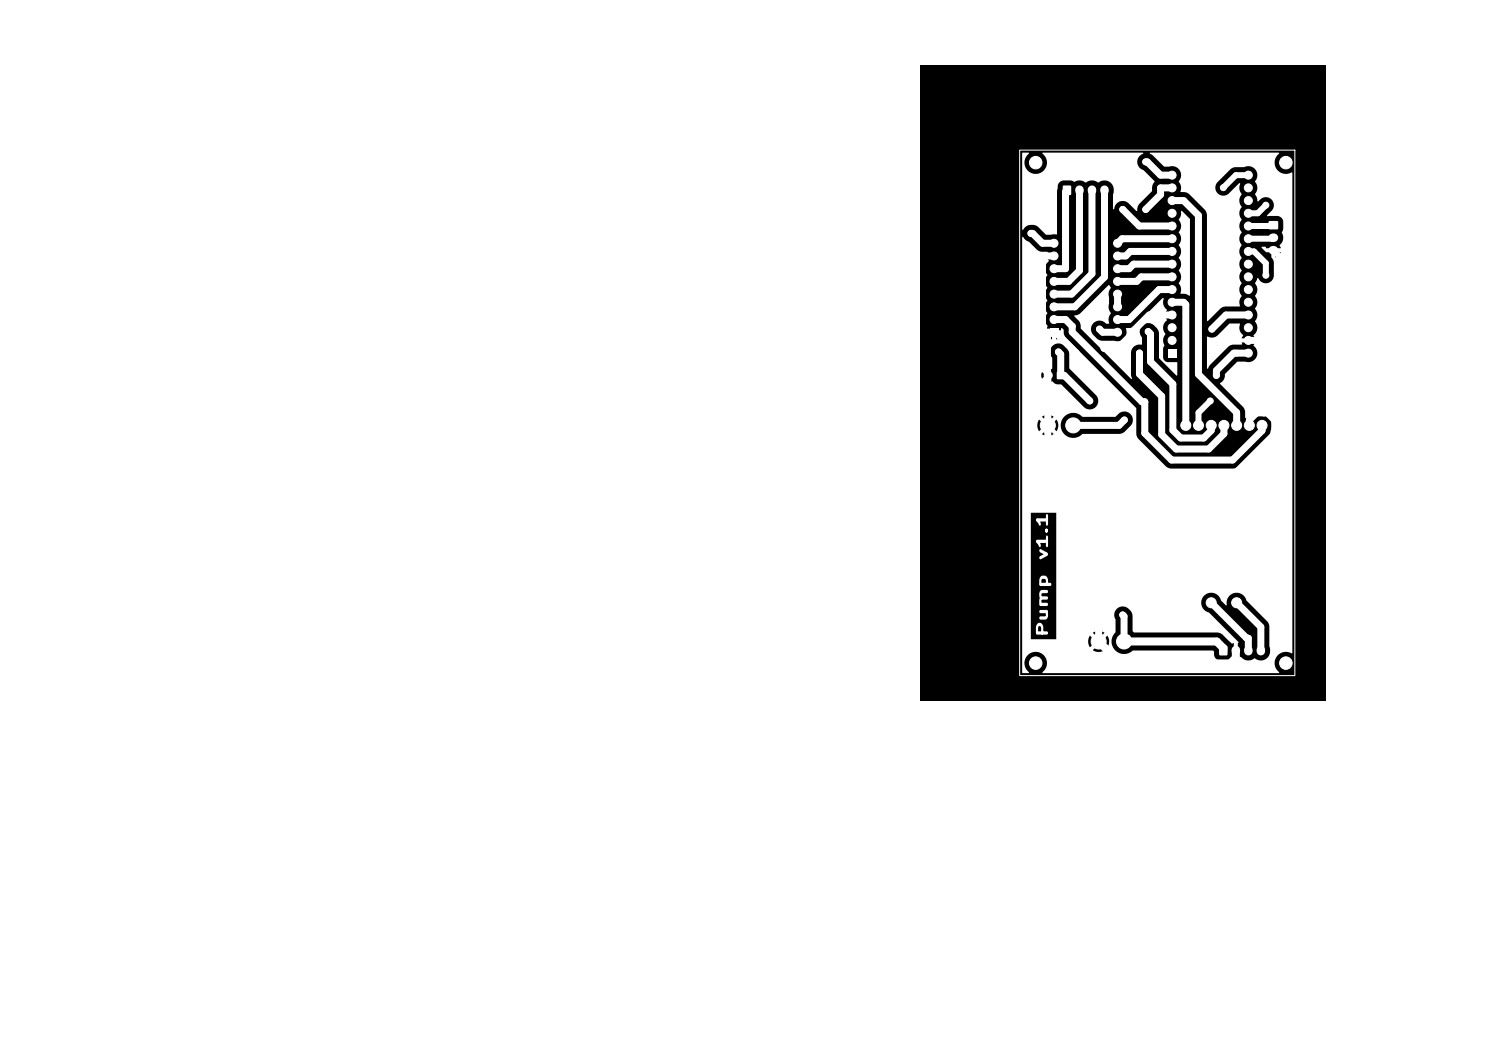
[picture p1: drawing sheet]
<svg xmlns="http://www.w3.org/2000/svg" width="297mm" height="210mm" viewBox="0 0 297 210" stroke-linecap="round" stroke-linejoin="round" font-family="sans-serif">
<defs><g id="words">
<g font-size="2" fill="#fff">
<text x="209.9" y="112.2" transform="rotate(-90 209.9 112.2)">v1.1</text>
<text x="209.9" y="127.5" transform="rotate(-90 209.9 127.5)">Pump</text>
</g>
</g></defs>
<path d="M183.9 13h81v127.1h-81z" fill="#000"/>
<g fill="#fff" stroke="#fff" stroke-width=".2">
<circle cx="223.4" cy="66.4" r=".8"/>
<circle cx="223.4" cy="63.8" r=".8"/>
<circle cx="223.4" cy="61.3" r=".8"/>
<circle cx="223.4" cy="58.8" r=".8"/>
<circle cx="223.4" cy="56.2" r=".8"/>
<circle cx="223.4" cy="53.7" r=".8"/>
<circle cx="223.4" cy="51.1" r=".8"/>
<circle cx="223.4" cy="48.6" r=".8"/>
<circle cx="210.7" cy="48.6" r=".8"/>
<circle cx="210.7" cy="51.1" r=".8"/>
<circle cx="210.7" cy="53.7" r=".8"/>
<circle cx="210.7" cy="56.2" r=".8"/>
<circle cx="210.7" cy="58.8" r=".8"/>
<circle cx="210.7" cy="61.3" r=".8"/>
<circle cx="210.7" cy="63.8" r=".8"/>
</g>
<path d="M209.9 65.6h1.6v1.6h-1.6z" fill="#fff"/>
<g fill="#fff" stroke="#fff" stroke-width=".2">
<circle cx="224.7" cy="128.2" r="1.5"/>
<circle cx="219.6" cy="128.2" r="1.5"/>
<circle cx="209.4" cy="85" r="1.5"/>
<circle cx="214.5" cy="85" r="1.5"/>
</g>
<path d="M211.3 74.3h1.4v1.4h-1.4z" fill="#fff"/>
<circle cx="209.5" cy="75" r=".8" fill="#fff" stroke="#fff" stroke-width=".2"/>
<path d="M243.7 129.1h1.6v1.8h-1.6z" fill="#fff"/>
<path d="M247 129.9v.2M249.5 129.9v.2M252 129.9v.2" fill="none" stroke="#fff" stroke-width="1.7"/>
<path d="M212.5 37.1h1.5v1.8h-1.5z" fill="#fff"/>
<path d="M215.8 37.9v.3M218.3 37.9v.3M220.8 37.9v.3" fill="none" stroke="#fff" stroke-width="1.7"/>
<path d="M253.6 44.2h1.8v1.6h-1.8z" fill="#fff"/>
<path d="M254.4 47.5h.2M254.4 50h.2" fill="none" stroke="#fff" stroke-width="1.7"/>
<path d="M233.5 69.8h1.6v1.6h-1.6z" fill="#fff"/>
<g fill="#fff" stroke="#fff" stroke-width=".2">
<circle cx="234.3" cy="68" r=".8"/>
<circle cx="234.3" cy="65.5" r=".8"/>
<circle cx="234.3" cy="62.9" r=".8"/>
<circle cx="234.3" cy="60.4" r=".8"/>
<circle cx="234.3" cy="57.9" r=".8"/>
<circle cx="234.3" cy="55.3" r=".8"/>
<circle cx="234.3" cy="52.8" r=".8"/>
<circle cx="234.3" cy="50.2" r=".8"/>
<circle cx="234.3" cy="47.7" r=".8"/>
<circle cx="234.3" cy="45.2" r=".8"/>
<circle cx="234.3" cy="42.6" r=".8"/>
<circle cx="234.3" cy="40.1" r=".8"/>
<circle cx="234.3" cy="37.5" r=".8"/>
<circle cx="234.3" cy="35" r=".8"/>
<circle cx="249.5" cy="35" r=".8"/>
<circle cx="249.5" cy="37.5" r=".8"/>
<circle cx="249.5" cy="40.1" r=".8"/>
<circle cx="249.5" cy="42.6" r=".8"/>
<circle cx="249.5" cy="45.2" r=".8"/>
<circle cx="249.5" cy="47.7" r=".8"/>
<circle cx="249.5" cy="50.2" r=".8"/>
<circle cx="249.5" cy="52.8" r=".8"/>
<circle cx="249.5" cy="55.3" r=".8"/>
<circle cx="249.5" cy="57.9" r=".8"/>
<circle cx="249.5" cy="60.4" r=".8"/>
<circle cx="249.5" cy="62.9" r=".8"/>
<circle cx="249.5" cy="65.5" r=".8"/>
<circle cx="249.5" cy="68" r=".8"/>
<circle cx="249.5" cy="70.6" r=".8"/>
<circle cx="252.2" cy="85" r="1"/>
<circle cx="249.7" cy="85" r="1"/>
<circle cx="247.2" cy="85" r="1"/>
<circle cx="244.6" cy="85" r="1"/>
<circle cx="242.1" cy="85" r="1"/>
<circle cx="239.5" cy="85" r="1"/>
<circle cx="237" cy="85" r="1"/>
<circle cx="242.1" cy="120.4" r="1"/>
<circle cx="247.2" cy="120.4" r="1"/>
<circle cx="253" cy="55" r=".6"/>
<circle cx="253" cy="41" r=".6"/>
<circle cx="257" cy="132.5" r="1.25"/>
<circle cx="207" cy="32.5" r="1.25"/>
<circle cx="257" cy="32.5" r="1.25"/>
<circle cx="207" cy="132.5" r="1.25"/>
<circle cx="211.5" cy="70.3" r=".6"/>
<circle cx="206.1" cy="46.6" r=".6"/>
<circle cx="217.8" cy="80.1" r=".6"/>
<circle cx="224.4" cy="122.9" r=".6"/>
<circle cx="215" cy="70.5" r=".6"/>
<circle cx="220.7" cy="69.6" r=".6"/>
<circle cx="224.7" cy="83.9" r=".6"/>
<circle cx="243.1" cy="75" r=".6"/>
<circle cx="228.8" cy="80.3" r=".6"/>
<circle cx="242.2" cy="65.8" r=".6"/>
<circle cx="224.4" cy="41.9" r=".6"/>
<circle cx="219.7" cy="65.8" r=".6"/>
<circle cx="229" cy="41.9" r=".6"/>
<circle cx="229.5" cy="66.3" r=".6"/>
<circle cx="229" cy="32.3" r=".6"/>
<circle cx="227.7" cy="70.5" r=".6"/>
<circle cx="244.5" cy="37.5" r=".6"/>
<circle cx="241.9" cy="80.1" r=".6"/>
</g>
<path d="M249.5 35h-2.5l-2.5 2.5M249.5 50.2h1.1l2.4 2.4v2.4M253 41l-1.6 1.6h-1.9M254.5 50l1.5 1.5v13.5l-3.4 3.4v.4M254.5 47.5l-.2 .2h-4.8M254.5 45l-.2 .2h-4.8M241.9 80.1l-2.4 2.4v2.5" fill="none" stroke="#fff" stroke-width="1.2"/>
<path d="M219.6 128.2l4.4 4.4h21.9l1.1-1.2v-1.4M224.7 128.2h18.5l1.3 1.3v.5" fill="none" stroke="#fff" stroke-width="1.6"/>
<g fill="none" stroke="#fff" stroke-width="1.4">
<path d="M213.3 38l-.3 .3v15.4h-2.3M215.8 38v16.1l-2.2 2.1h-2.9M218.3 38v16.7l-4.1 4.1h-3.5M220.8 38v17.4l-6 5.9h-4.1M229 32.3h.3l2.7 2.7h2.3M234.3 37.5h-2.3v1.4l-3 3M206.1 46.6h.3l2 2h2.3M210.7 51.2h-2.3v15.2h2.6l4 4.1M223.4 58.8v2.5M224.4 41.9l3.3 3.3h6.6M234.3 50.2h-8.4l-.9 1h-1.6M234.3 52.8h-7.7l-.9 .9h-2.3"/>
<path d="M234.3 55.3h-6.2l-.9 .9h-3.8M234.3 57.9h-2.6l-6 6h-2.3M234.3 47.7h-10l-.9 .9M234.3 40.1h2.3l2.9 2.9v31.8l7.7 7.6v2.6M209.5 66.4l-.2 .2v8.2l.2 .2-.1 18.2 10.2 10.1M210.7 63.9h2.3l1.3 1.3M211.5 70.3l.5 .5v4.2h.7l5.1 5.1M214.3 65.2h.1M214.3 65.2v1.1l14 14h.5v6.3l5.4 5.3h12.2l5.8-5.9v-1M219.7 65.8l.7 .6h3M227.7 70.5v4.2l4.5 4.5v7.6l2.9 2.9h6.5l3-3v-1.7M229.5 66.3l.4 .4v5.6l4.5 4.4v9.3l1.6 1.5h4.6l1.5-1.5v-1"/>
<path d="M234.3 62.9h-4.6l-3 3v.4l-3.3 3.3h-2.7M234.3 60.4h2.3l.4 .4v24.2M249.5 68h2.3l.8 .8v13.7M249.5 62.9h-4.5l-2.8 2.9M249.5 70.6h-2.9l-3.5 3.4v1M224.7 83.9l-1.1 1.1h-9.1M249.7 85v-1.1l1.4-1.4h2.2l1.5 1.5v2.7l-16.6 16.6h-18.6M219.6 103.3v24.9M224.4 122.9l.3 .2v5.1l.7-.7M242.1 120.4l7.1 7.1h.3v2.5M247.2 120.4l4.8 4.9v4.7"/>
</g>
<g fill="#fff">
<path d="M204.3 47.4l.2-.1a1.92 1.92 0 0 0 1.2 1l1.9 1.8 .6 .2h1.2l-.1 .4 1.3 .1a.4 .4 0 0 0-.3 .3 .4 .4 0 0 0 .3 .4l-1.3 .1 .3 .5a2.09 2.09 0 0 0-.3 2.9 2.07 2.07 0 0 0 0 2.6 2.07 2.07 0 0 0 0 2.5 2.07 2.07 0 0 0 0 2.6 2.01 2.01 0 0 0 .1 2.6l-.1 .7h1.3h-.1a.4 .4 0 0 0-.1 .7 .4 .4 0 0 0 .6-.1 .4 .4 0 0 0-.3-.6h1.4v-.4h.2a.86 .86 0 0 1 .3 1l.2 .6h-.7v-.4h-1v1h-.8v-1h-1v.5l.4 .5h1.8l.4-.2 .2-.4h.7l12.7 12.8h-6l-.4-1-5.4-5.4v-2.7a2.09 2.09 0 0 0-1.2-2 2.09 2.09 0 0 0-2.2 .3 1.77 1.77 0 0 0 0 2.3v2.1l-.1 .2a1.47 1.47 0 0 0-1.4 0l.9 .9a.4 .4 0 0 0-.6 .3h-.2l-.6-.7-.2 .6 .2 .8 .6-.7 .2 .1a.4 .4 0 0 0 .6 .2l-.9 .9a1.4 1.4 0 0 0 1.4 0l.8 .5 1.1 .1 4.6 4.6a1.71 1.71 0 0 0 1.9 .2 1.71 1.71 0 0 0 .9-1.6h6l1.6 1.6v2.2h-.7a1.7 1.7 0 0 0-1-1.4 1.7 1.7 0 0 0-1.8 .2l-.7 .7h-6.5a2.57 2.57 0 0 0-3.7 0h-2.1a2.1 2.1 0 0 0-2.4 0l1.2 1.1 1.2-1.1h2.1l-.5 .7-.2 .9h-.5l-.3-1.1-1.3 1.1a.54 .54 0 0 0-.5-.4 .54 .54 0 0 0-.5 .5l-1.2-1.2a2.1 2.1 0 0 0 0 2.4l1.2-1.2a.5 .5 0 0 0 .6 .5 .5 .5 0 0 0 .4-.6l1.3 1.3 .2-.5 .1-.8h.5a2.49 2.49 0 0 0 .7 1.8h-2.1l-1.2-1.1-1.1 1.1a2.1 2.1 0 0 0 2.3 0h2.1l.1 .2a2.58 2.58 0 0 0 3.6-.2l7.8-.1 .6-.3 1.2-1.3 .3-.5 .1-.7h.7v2.7a1.71 1.71 0 0 0 .6 1.4l5.2 5.1a1.71 1.71 0 0 0 1.4 .6l12.6-.1 .6-.3 6-6 .4-.6a3.3 3.3 0 0 0 0-2.7 2.07 2.07 0 0 0-3.2-.2 2.28 2.28 0 0 0-1.8-.2l-.1-1.4-.2-.6-4.7-4.8v-.2a1.91 1.91 0 0 0 1-1.8l2.4-2.4h1.6a1.85 1.85 0 0 0 2.2-1 1.85 1.85 0 0 0-.6-2.3l.3-.6h-1l.2-.3-.2-.5h1l-.3-.6a2.02 2.02 0 0 0 .4-2.9 2.03 2.03 0 0 0 0-2.5 2.08 2.08 0 0 0 0-2.5 2.08 2.08 0 0 0 0-2.6l.4-.9h.2a1.62 1.62 0 0 0 1.7 1 1.62 1.62 0 0 0 1.4-1.5v-2.6l-.5-1.1v-1h-1l-1-1 .2-.1h.6l.1 .3h1.2a.48 .48 0 0 0 0 .7 .48 .48 0 0 0 .7 0 .48 .48 0 0 0-.1-.7h1.2l-.2-.6a2.02 2.02 0 0 0 .4-2.6l.3-.6v-1.6a1.25 1.25 0 0 0-1.2-1.1l-2 .1v-.2l.9-1a1.61 1.61 0 0 0-.1-2.1 1.61 1.61 0 0 0-2.1-.1l-.6 .4-.2-.7-.3-.6a2.32 2.32 0 0 0 0-2.6 2.32 2.32 0 0 0 0-2.5 1.8 1.8 0 0 0-2.2-.4h-1.8l-.7 .2-2.9 2.9a1.61 1.61 0 0 0 .1 2.1 1.61 1.61 0 0 0 2.1 .1l2.1-2.1h.2a2.93 2.93 0 0 0 .3 2.1 2.32 2.32 0 0 0 0 2.6 2.32 2.32 0 0 0 0 2.5 2.32 2.32 0 0 0 0 2.6 2.32 2.32 0 0 0 0 2.5 2.32 2.32 0 0 0 0 2.5 2.32 2.32 0 0 0 0 2.6 2.32 2.32 0 0 0 0 2.5 2.32 2.32 0 0 0 0 2.6 2.66 2.66 0 0 0-.3 2.1h-2.7a1.71 1.71 0 0 0-1.3 .6l-2.4 2.3h-.1l-.2-21.6-.3-.6-3.1-3.1-.6-.3-1.2-.2a2.23 2.23 0 0 0-.3-2.1 1.81 1.81 0 0 0 .1-2.2 1.81 1.81 0 0 0-2.1-.7h-1l-2.8-2.7h25.9a2.32 2.32 0 0 0-.6 3.1 2.32 2.32 0 0 0 3.1 .8l.1 15.9h-3.4v1a1.43 1.43 0 0 0 1.1-1h2.3v79.4h-4.4l-.2-.7v-3.9l-.2-.7-4.4-4.5a2.03 2.03 0 0 0-2.4-1.5 2.03 2.03 0 0 0-1.5 2.4h-.2l-.9-.9a2.01 2.01 0 0 0-3.4-1 2.01 2.01 0 0 0 .9 3.4l5.9 5.9-.1 1.4a.47 .47 0 0 0-.8 0v-1.2l-.4 .1-1.8-1.8-.9-.4h-16.8l-.3-.3v-2.8a1.87 1.87 0 0 0-1.4-2 1.87 1.87 0 0 0-2.2 1 1.8 1.8 0 0 0 .2 1.5l-.1 2.6h-2.1a2.1 2.1 0 0 0-2.4 0l1.2 1.2 1.2-1.2h2.1l-.6 .8-.1 .8h-.5l-.4-1-1.1 1.1-.2-.1a.55 .55 0 0 0-.5-.3 .55 .55 0 0 0-.5 .5l-1.2-1.2-.3 .7h-6.4v-25.2h-5.1v25.2h11.5v.9l.3 .8 1.3-1.2a.5 .5 0 0 0 .5 .5 .5 .5 0 0 0 .5-.6l1.2 1.3 .3-.5 .1-.9h.5a2.48 2.48 0 0 0 .7 1.9h-2.1l-1.2-1.2-1.2 1.2a2.1 2.1 0 0 0 2.4 0h2.1l.1 .1a2.58 2.58 0 0 0 3.4 0h16l.2 .2a1.4 1.4 0 0 0 1.1 1.8h1.6l.5-.2a.5 .5 0 0 1 .8-.3v-1.2a.47 .47 0 0 0 .8 0v1.2l.6-.2a2.04 2.04 0 0 0 2.8 .3 1.85 1.85 0 0 0 3.1-1.4v-.4h4.4l-.1 .8a2.31 2.31 0 0 0-3.1 .7 2.31 2.31 0 0 0 .6 3.1h-47.4a2.3 2.3 0 0 0 .4-3.4 2.3 2.3 0 0 0-3.4 0 2.3 2.3 0 0 0 .4 3.4l-1.3 .1-.1-.1z"/>
<path d="M214.8 63l.6-.1 .5-.3 5.7-5.6 .4 .4a2.63 2.63 0 0 0-.3 2v1.3a2.62 2.62 0 0 0 .3 2 2.41 2.41 0 0 0-.4 2h-.5a1.73 1.73 0 0 0-2.4-.3 1.73 1.73 0 0 0-.2 2.5l.6 .6a1.71 1.71 0 0 0 1.4 .6h2.3a1.9 1.9 0 0 0 1.9-.5 1.9 1.9 0 0 0 .4-2 2.06 2.06 0 0 0 1.8-.6l5.4-5.4h.3a2.11 2.11 0 0 0 .6 2.4l-.3 .5h1.1l-.2 .4 .2 .4h-1.1l.3 .6a1.94 1.94 0 0 0-.3 2.8 2.41 2.41 0 0 0-.2 2.4l-.2 .5v1.8a.99 .99 0 0 0 .9 1h1.9l-.1 2.6-3.5-3.4-.1-4.8a2.37 2.37 0 0 0-2.7-2.2 1.74 1.74 0 0 0-.7 2.9v1.3a1.82 1.82 0 0 0-2.2 1.6v4.5l.3 .7-.2 .1-10.1-10a2.08 2.08 0 0 0-.6-1.8l-.7-.7z"/>
<path d="M241.3 67.3a1.9 1.9 0 0 0 2-.3l2.4-2.3h2.1a2.15 2.15 0 0 0 .7 2.3l-.3 .6h1l-.2 .4 .2 .4h-1l.1 .3-.1 .2h-1.5a1.71 1.71 0 0 0-1.4 .5l-3.5 3.5-.5 .8z"/>
<path d="M236.1 42.2h.1l1.6 1.6v15.2l-.1 .1-.8-.4h-.9a2.54 2.54 0 0 0-.4-2.2 2.08 2.08 0 0 0 0-2.5 2.08 2.08 0 0 0 0-2.6 2.08 2.08 0 0 0 0-2.5 2.08 2.08 0 0 0 0-2.5 2.08 2.08 0 0 0 0-2.6l.4-.6z"/>
<path d="M204.4 30.5l1.3 .1a2.29 2.29 0 0 0-.4 3.4 2.29 2.29 0 0 0 3.4 0 2.29 2.29 0 0 0-.4-3.4l20.1-.1 .1 .1a1.77 1.77 0 0 0-1.2 1.7 1.77 1.77 0 0 0 1.3 1.7l2.2 2.2-.5 1v1l-2.7 2.7-.4 1.3-1.7-1.6a1.79 1.79 0 0 0-2.9 1.2l-.1-.1v-2.8a1.99 1.99 0 0 0-.6-2.4 1.99 1.99 0 0 0-2.5 0 2.12 2.12 0 0 0-2.5 0 2.08 2.08 0 0 0-2.3-.2l-.6-.2h-1.5a1.31 1.31 0 0 0-1.1 1.5l-.1 .6-.1 8.6-2.1 .1-1.5-1.5a2.1 2.1 0 0 0-3.2 .5l-.1-.1z"/>
</g>
<path d="M203.8 30h55v105h-55z" fill="none" stroke="#fff" stroke-width=".2"/>
<use href="#words"/>
</svg>
